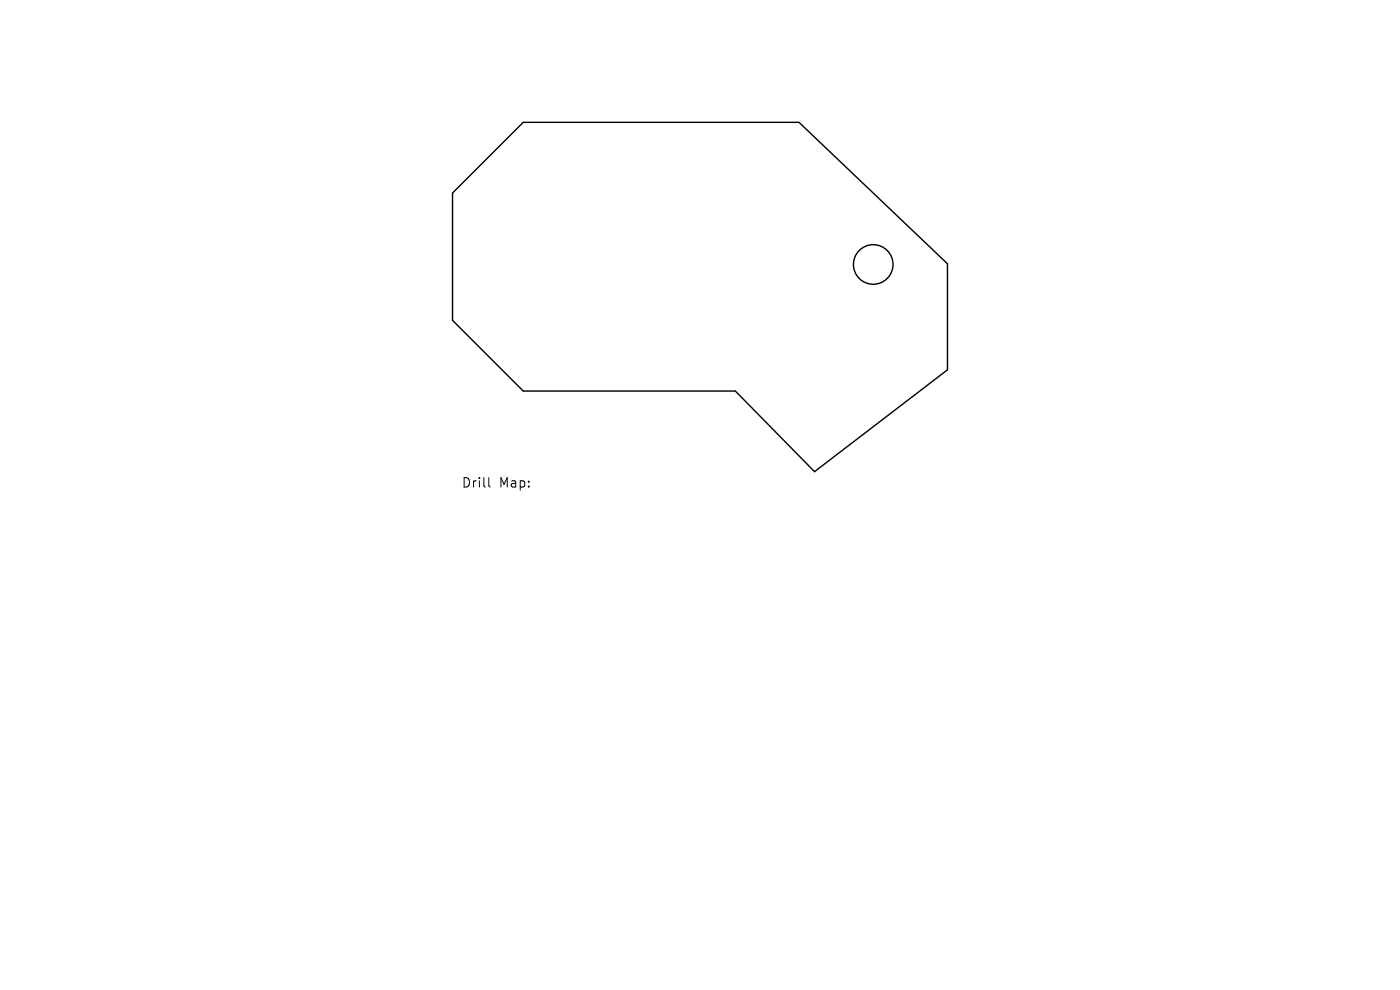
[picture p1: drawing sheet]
<svg xmlns="http://www.w3.org/2000/svg" width="297mm" height="210mm" viewBox="0 0 297 210" stroke-linecap="round" stroke-linejoin="round" font-family="sans-serif">
<defs><g id="words">
<g font-size="2.8">
<text x="97.9" y="103.7">Drill</text>
<text x="105.9" y="103.7">Map:</text>
</g>
</g></defs>
<g fill="none" stroke="#000" stroke-width=".3">
<path d="M96 41l15-15h58.5l31.5 30v22.5l-28.2 21.6-16.8-17.1h-45l-15-15z"/>
<circle cx="185.3" cy="56.1" r="4.2"/>
</g>
<path d="M103.7 101.3v1.7l.3 .3" fill="none" stroke="#000" stroke-width=".21"/>
<use href="#words"/>
</svg>
